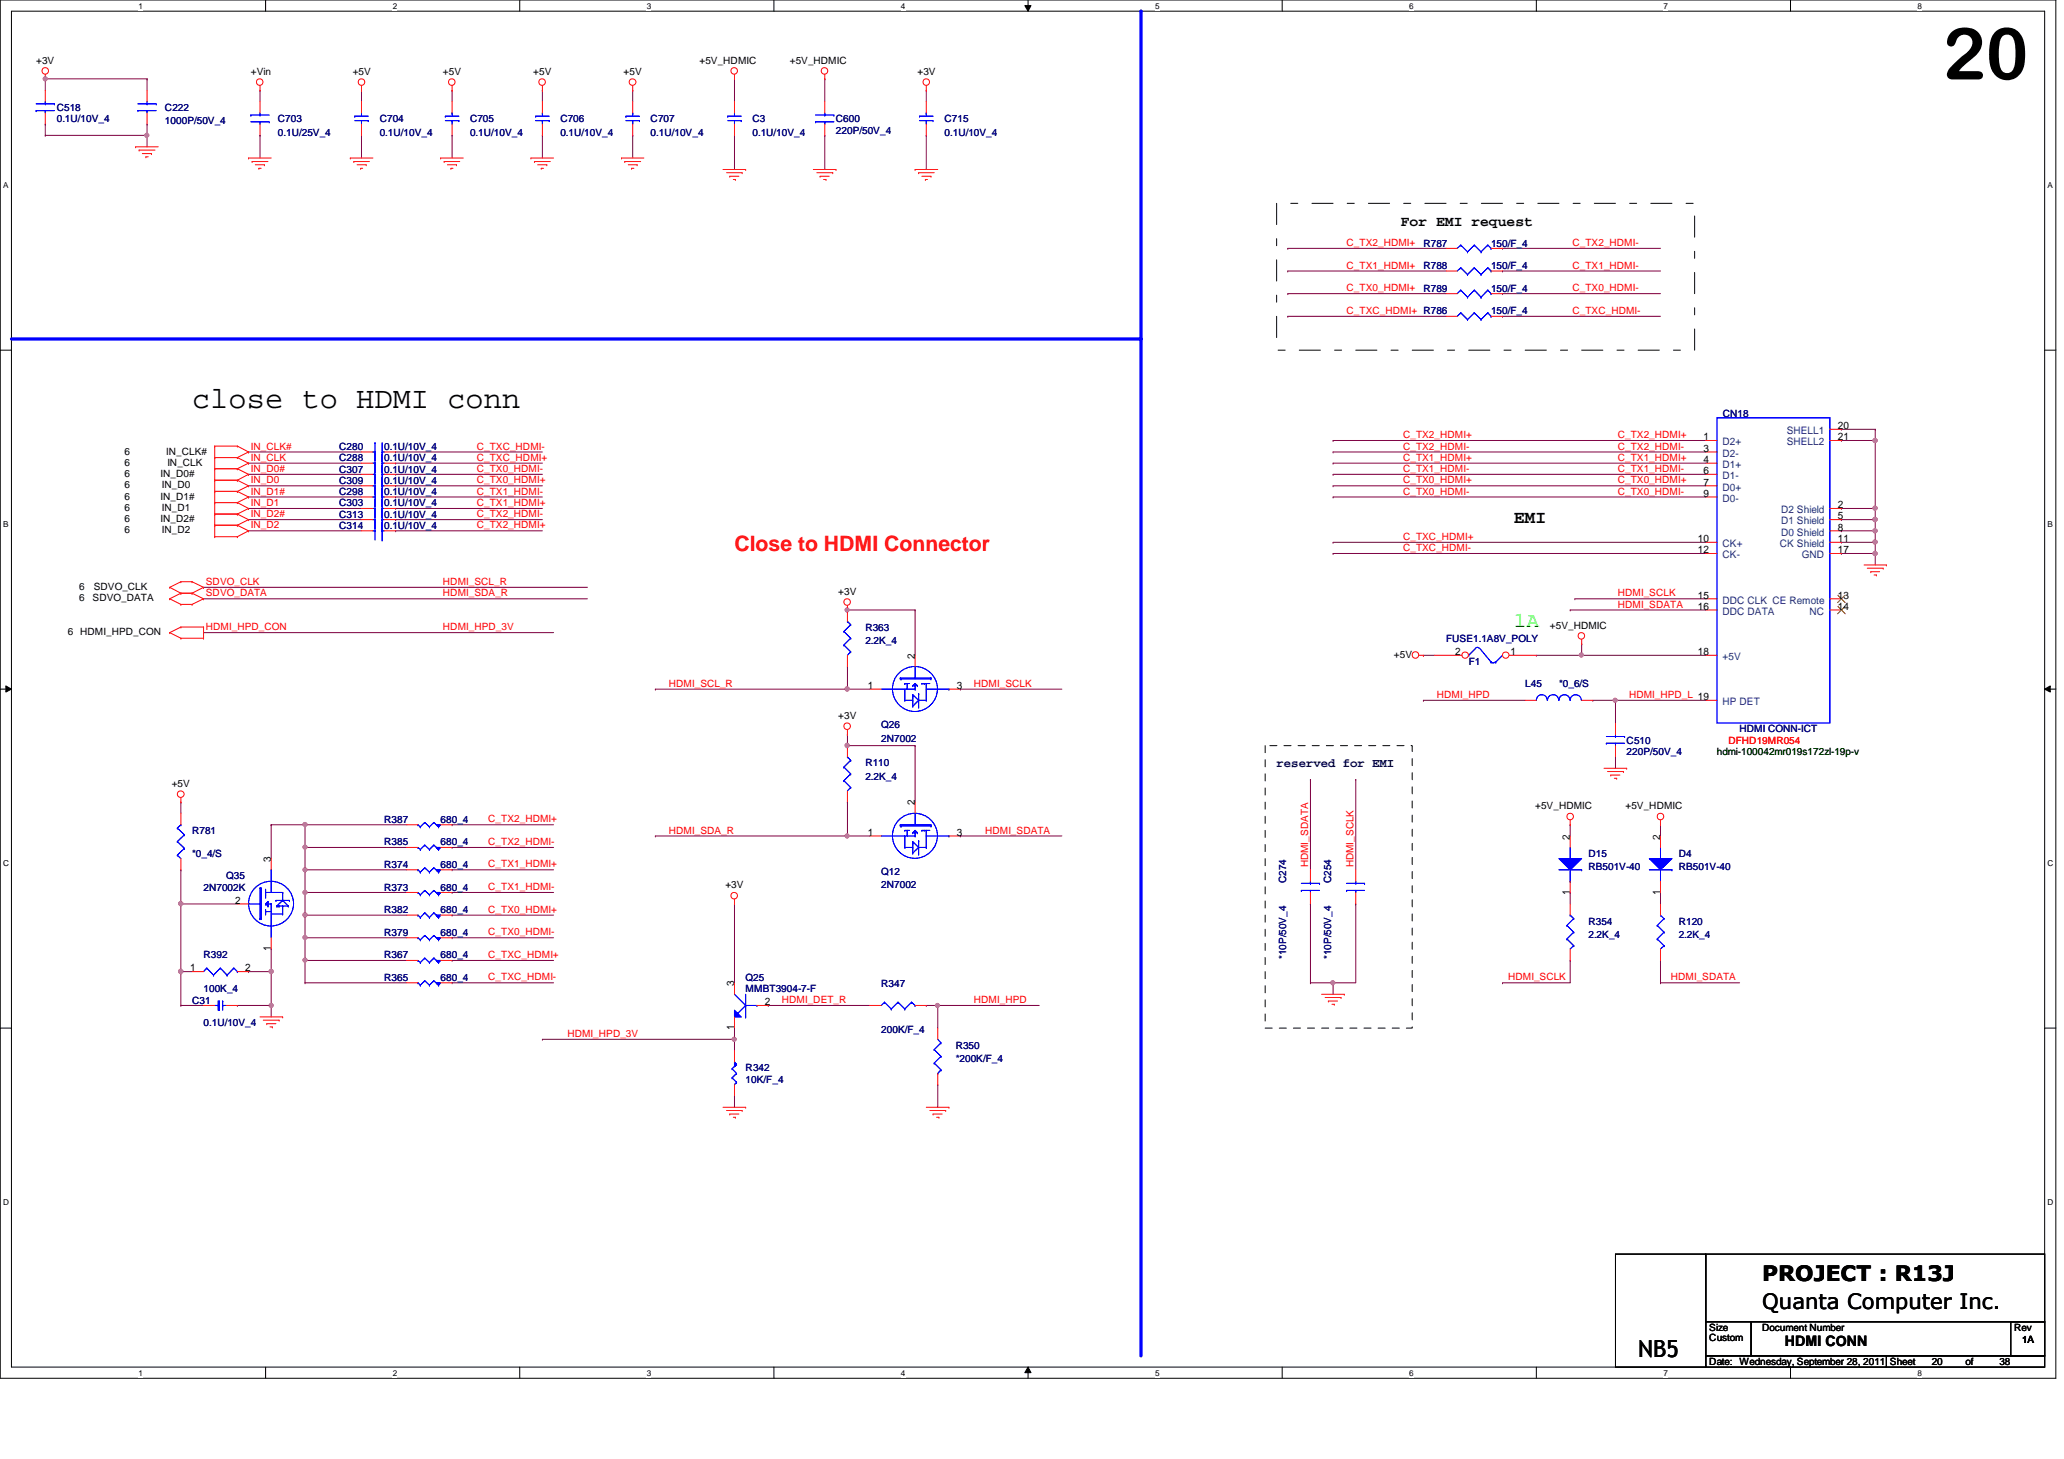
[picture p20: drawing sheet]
<svg xmlns="http://www.w3.org/2000/svg" width="297mm" height="210mm" viewBox="0 0 297 210" stroke-linecap="round" stroke-linejoin="round" font-family="sans-serif">
<defs><g id="words">
<text font-size="10.4" x="279.6" y="11.4">20</text>
<text font-size="4.4" x="27.6" y="58.7">close to HDMI conn</text>
<text font-size="3.4" x="235.8" y="195.2">NB5</text>
<text font-size="3" fill="#f00" x="105.7" y="79.2">Close to HDMI Connector</text>
<text font-size="3" fill="#0f0" x="217.8" y="90.2">1A</text>
<g font-size="3">
<text x="253.6" y="184.3">PROJECT : R13J</text>
<text x="253.6" y="188.3">Quanta Computer Inc.</text>
</g>
<text font-size="2.6" x="217.8" y="75.3">EMI</text>
<g font-size="2.1">
<text x="201.6" y="32.6">For EMI request</text>
<text x="256.9" y="193.7">HDMI CONN</text>
</g>
<text font-size="1.8" fill="#000040" x="183.7" y="110.4">reserved for EMI</text>
<g font-size="1.5">
<text x="245.1" y="63.3">1</text>
<text x="245.1" y="65">3</text>
<text x="264.5" y="61.7">20</text>
<text x="264.5" y="63.3">21</text>
<text x="245.1" y="69.8">7</text>
<text x="245.1" y="71.5">9</text>
<text x="245.1" y="66.6">4</text>
<text x="245.1" y="68.2">6</text>
<text x="244.3" y="78">10</text>
<text x="264.5" y="74.7">5</text>
<text x="264.5" y="78">11</text>
<text x="264.5" y="73.1">2</text>
<text x="264.5" y="76.3">8</text>
<text x="244.3" y="79.6">12</text>
<text x="264.5" y="79.6">17</text>
<text x="244.3" y="86.1">15</text>
<text x="244.3" y="87.7">16</text>
<text x="264.5" y="86.1">13</text>
<text x="264.5" y="87.7">14</text>
<text x="131.7" y="94.7" transform="rotate(-90 131.7 94.7)">2</text>
<text x="209.4" y="94.2">2</text>
<text x="217.4" y="94.2">1</text>
<text x="244.3" y="94.2">18</text>
<text x="124.9" y="99.1">1</text>
<text x="137.7" y="99.1">3</text>
<text x="131.7" y="115.9" transform="rotate(-90 131.7 115.9)">2</text>
<text x="39" y="124" transform="rotate(-90 39 124)">3</text>
<text x="124.9" y="120.2">1</text>
<text x="137.7" y="120.2">3</text>
<text x="225.9" y="120.8" transform="rotate(-90 225.9 120.8)">2</text>
<text x="238.9" y="120.8" transform="rotate(-90 238.9 120.8)">2</text>
<text x="33.8" y="130">2</text>
<text x="225.9" y="128.7" transform="rotate(-90 225.9 128.7)">1</text>
<text x="238.9" y="128.7" transform="rotate(-90 238.9 128.7)">1</text>
<text x="39" y="136.9" transform="rotate(-90 39 136.9)">1</text>
<text x="27.3" y="139.7">1</text>
<text x="35.3" y="139.7">2</text>
<text x="105.7" y="141.9" transform="rotate(-90 105.7 141.9)">3</text>
<text x="105.7" y="148.3" transform="rotate(-90 105.7 148.3)">1</text>
<text x="110.1" y="144.6">2</text>
</g>
<g font-size="1.5" fill="#004080">
<text x="247.9" y="64.1">D2+</text>
<text x="247.9" y="65.7">D2-</text>
<text x="257.1" y="62.4">SHELL1</text>
<text x="257.1" y="64.1">SHELL2</text>
<text x="247.9" y="70.6">D0+</text>
<text x="247.9" y="67.3">D1+</text>
<text x="247.9" y="68.9">D1-</text>
<text x="247.9" y="72.2">D0-</text>
<text x="256.3" y="75.4">D1 Shield</text>
<text x="256.3" y="73.8">D2 Shield</text>
<text x="256.3" y="77">D0 Shield</text>
<text x="247.9" y="78.7">CK+</text>
<text x="247.9" y="80.3">CK-</text>
<text x="256.2" y="78.7">CK Shield</text>
<text x="259.3" y="80.3">GND</text>
<text x="247.9" y="86.8">DDC CLK CE Remote</text>
<text x="247.9" y="88.4">DDC DATA</text>
<text x="260.4" y="88.4">NC</text>
<text x="247.9" y="95">+5V</text>
<text x="247.9" y="101.4">HP DET</text>
</g>
<g font-size="1.4">
<text x="5.2" y="9.1">+3V</text>
<text x="36.1" y="10.8">+Vin</text>
<text x="50.8" y="10.8">+5V</text>
<text x="63.8" y="10.8">+5V</text>
<text x="76.7" y="10.8">+5V</text>
<text x="89.7" y="10.8">+5V</text>
<text x="100.7" y="9.1">+5V_HDMIC</text>
<text x="113.7" y="9.1">+5V_HDMIC</text>
<text x="132" y="10.8">+3V</text>
<text x="17.9" y="65.4">6</text>
<text x="23.9" y="65.4">IN_CLK#</text>
<text x="17.9" y="70.3">6</text>
<text x="17.9" y="68.6">6</text>
<text x="17.9" y="71.9">6</text>
<text x="17.9" y="67">6</text>
<text x="23.1" y="68.6">IN_D0#</text>
<text x="23.1" y="71.9">IN_D1#</text>
<text x="23.3" y="70.3">IN_D0</text>
<text x="24.1" y="67">IN_CLK</text>
<text x="17.9" y="73.5">6</text>
<text x="17.9" y="76.8">6</text>
<text x="17.9" y="75.1">6</text>
<text x="23.1" y="75.1">IN_D2#</text>
<text x="23.3" y="73.5">IN_D1</text>
<text x="23.3" y="76.8">IN_D2</text>
<text x="11.4" y="86.5">6</text>
<text x="11.4" y="84.9">6</text>
<text x="13.3" y="86.5">SDVO_DATA</text>
<text x="13.5" y="84.9">SDVO_CLK</text>
<text x="120.6" y="85.6">+3V</text>
<text x="9.8" y="91.4">6 HDMI_HPD_CON</text>
<text x="200.6" y="94.7">+5V</text>
<text x="223.1" y="90.4">+5V_HDMIC</text>
<text x="120.6" y="103.4">+3V</text>
<text x="24.7" y="113.2">+5V</text>
<text x="220.9" y="116.4">+5V_HDMIC</text>
<text x="233.9" y="116.4">+5V_HDMIC</text>
<text x="104.4" y="127.8">+3V</text>
<text x="246" y="191.5">Size</text>
<text x="253.6" y="191.5">Document Number</text>
<text x="289.9" y="191.5">Rev</text>
<text x="246" y="196.4">Date: Wednesday, September 28, 2011 Sheet</text>
<text x="246" y="193">Custom</text>
<text x="278" y="196.4">20</text>
<text x="282.9" y="196.4">of</text>
<text x="287.7" y="196.4">38</text>
<text x="291" y="193.2">1A</text>
</g>
<g font-size="1.4" fill="#000080">
<text x="8.2" y="16">C518</text>
<text x="8.2" y="17.6">0.1U/10V_4</text>
<text x="23.7" y="16">C222</text>
<text x="23.7" y="17.9">1000P/50V_4</text>
<text x="40" y="17.6">C703</text>
<text x="54.6" y="17.6">C704</text>
<text x="67.6" y="17.6">C705</text>
<text x="80.6" y="17.6">C706</text>
<text x="93.6" y="17.6">C707</text>
<text x="108.3" y="17.6">C3</text>
<text x="120.3" y="17.6">C600</text>
<text x="135.9" y="17.6">C715</text>
<text x="40" y="19.6">0.1U/25V_4</text>
<text x="54.6" y="19.6">0.1U/10V_4</text>
<text x="67.6" y="19.6">0.1U/10V_4</text>
<text x="80.6" y="19.6">0.1U/10V_4</text>
<text x="93.6" y="19.6">0.1U/10V_4</text>
<text x="108.3" y="19.6">0.1U/10V_4</text>
<text x="120.3" y="19.2">220P/50V_4</text>
<text x="135.9" y="19.6">0.1U/10V_4</text>
<text x="204.8" y="35.5">R787</text>
<text x="214.6" y="35.5">150/F_4</text>
<text x="204.8" y="38.7">R788</text>
<text x="204.8" y="42">R789</text>
<text x="214.6" y="38.7">150/F_4</text>
<text x="214.6" y="42">150/F_4</text>
<text x="214.6" y="45.2">150/F_4</text>
<text x="48.8" y="64.7">C280</text>
<text x="55.3" y="64.7">0.1U/10V_4</text>
<text x="247.9" y="60">CN18</text>
<text x="48.8" y="66.4">C288</text>
<text x="48.8" y="71.2">C298</text>
<text x="48.8" y="68">C307</text>
<text x="48.8" y="69.6">C309</text>
<text x="55.3" y="66.4">0.1U/10V_4</text>
<text x="55.3" y="71.2">0.1U/10V_4</text>
<text x="55.3" y="68">0.1U/10V_4</text>
<text x="55.3" y="69.6">0.1U/10V_4</text>
<text x="48.8" y="74.5">C313</text>
<text x="48.8" y="72.9">C303</text>
<text x="48.8" y="76.1">C314</text>
<text x="55.3" y="74.5">0.1U/10V_4</text>
<text x="55.3" y="72.9">0.1U/10V_4</text>
<text x="55.3" y="76.1">0.1U/10V_4</text>
<text x="124.5" y="90.8">R363</text>
<text x="124.5" y="92.7">2.2K_4</text>
<text x="208.1" y="92.4">FUSE1.1A8V_POLY</text>
<text x="211.4" y="95.6">F1</text>
<text x="219.5" y="98.9">L45</text>
<text x="224.4" y="98.9">*0_6/S</text>
<text x="126.8" y="104.7">Q26</text>
<text x="126.8" y="106.7">2N7002</text>
<text x="234.1" y="107">C510</text>
<text x="250.4" y="105.4">HDMI CONN-ICT</text>
<text x="124.5" y="110.2">R110</text>
<text x="124.5" y="112.2">2.2K_4</text>
<text x="234.1" y="108.6">220P/50V_4</text>
<text x="55.3" y="118.4">R387</text>
<text x="63.4" y="118.4">680_4</text>
<text x="27.6" y="120">R781</text>
<text x="27.6" y="123.3">*0_4/S</text>
<text x="55.3" y="121.6">R385</text>
<text x="55.3" y="124.9">R374</text>
<text x="63.4" y="121.6">680_4</text>
<text x="63.4" y="124.9">680_4</text>
<text x="126.8" y="125.9">Q12</text>
<text x="228.6" y="123.3">D15</text>
<text x="228.6" y="125.2">RB501V-40</text>
<text x="241.6" y="123.3">D4</text>
<text x="241.6" y="125.2">RB501V-40</text>
<text x="29.3" y="128.1">2N7002K</text>
<text x="32.6" y="126.5">Q35</text>
<text x="55.3" y="128.1">R373</text>
<text x="55.3" y="131.4">R382</text>
<text x="63.4" y="128.1">680_4</text>
<text x="63.4" y="131.4">680_4</text>
<text x="126.8" y="127.8">2N7002</text>
<text x="185.1" y="127.1" transform="rotate(-90 185.1 127.1)">C274</text>
<text x="191.6" y="127.1" transform="rotate(-90 191.6 127.1)">C254</text>
<text x="29.3" y="137.9">R392</text>
<text x="55.3" y="137.9">R367</text>
<text x="55.3" y="134.6">R379</text>
<text x="63.4" y="137.9">680_4</text>
<text x="63.4" y="134.6">680_4</text>
<text x="228.6" y="133">R354</text>
<text x="228.6" y="135">2.2K_4</text>
<text x="241.6" y="133">R120</text>
<text x="241.6" y="135">2.2K_4</text>
<text x="29.3" y="142.7">100K_4</text>
<text x="55.3" y="141.1">R365</text>
<text x="63.4" y="141.1">680_4</text>
<text x="107.3" y="141.1">Q25</text>
<text x="107.3" y="142.7">MMBT3904-7-F</text>
<text x="126.8" y="141.9">R347</text>
<text x="185.1" y="138" transform="rotate(-90 185.1 138)">*10P/50V_4</text>
<text x="191.6" y="138" transform="rotate(-90 191.6 138)">*10P/50V_4</text>
<text x="27.6" y="144.4">C31</text>
<text x="29.3" y="147.7">0.1U/10V_4</text>
<text x="126.8" y="148.6">200K/F_4</text>
<text x="107.3" y="154.1">R342</text>
<text x="107.3" y="155.8">10K/F_4</text>
<text x="137.5" y="150.9">R350</text>
<text x="137.5" y="152.8">*200K/F_4</text>
</g>
<g font-size="1.4" fill="#f00">
<text x="193.8" y="35.4">C_TX2_HDMI+</text>
<text x="226.3" y="35.4">C_TX2_HDMI-</text>
<text x="193.8" y="38.7">C_TX1_HDMI+</text>
<text x="193.8" y="41.9">C_TX0_HDMI+</text>
<text x="226.3" y="38.7">C_TX1_HDMI-</text>
<text x="226.3" y="41.9">C_TX0_HDMI-</text>
<text x="193.8" y="45.2">C_TXC_HDMI+ R786</text>
<text x="226.3" y="45.2">C_TXC_HDMI-</text>
<text x="36.1" y="64.7">IN_CLK#</text>
<text x="68.6" y="64.7">C_TXC_HDMI-</text>
<text x="201.9" y="63">C_TX2_HDMI+</text>
<text x="201.9" y="64.7">C_TX2_HDMI-</text>
<text x="232.8" y="63">C_TX2_HDMI+</text>
<text x="232.8" y="64.7">C_TX2_HDMI-</text>
<text x="36.1" y="66.3">IN_CLK</text>
<text x="36.1" y="67.9">IN_D0#</text>
<text x="36.1" y="69.6">IN_D0</text>
<text x="36.1" y="71.2">IN_D1#</text>
<text x="68.6" y="66.3">C_TXC_HDMI+</text>
<text x="68.6" y="67.9">C_TX0_HDMI-</text>
<text x="68.6" y="69.6">C_TX0_HDMI+</text>
<text x="68.6" y="71.2">C_TX1_HDMI-</text>
<text x="201.9" y="67.9">C_TX1_HDMI-</text>
<text x="201.9" y="66.3">C_TX1_HDMI+</text>
<text x="201.9" y="69.6">C_TX0_HDMI+</text>
<text x="201.9" y="71.2">C_TX0_HDMI-</text>
<text x="232.8" y="67.9">C_TX1_HDMI-</text>
<text x="232.8" y="66.3">C_TX1_HDMI+</text>
<text x="232.8" y="69.6">C_TX0_HDMI+</text>
<text x="232.8" y="71.2">C_TX0_HDMI-</text>
<text x="36.1" y="74.4">IN_D2#</text>
<text x="36.1" y="76">IN_D2</text>
<text x="36.1" y="72.8">IN_D1</text>
<text x="68.6" y="72.8">C_TX1_HDMI+</text>
<text x="68.6" y="74.4">C_TX2_HDMI-</text>
<text x="68.6" y="76">C_TX2_HDMI+</text>
<text x="201.9" y="77.7">C_TXC_HDMI+</text>
<text x="201.9" y="79.3">C_TXC_HDMI-</text>
<text x="29.6" y="84.2">SDVO_CLK</text>
<text x="29.6" y="85.8">SDVO_DATA</text>
<text x="63.8" y="84.2">HDMI_SCL_R</text>
<text x="63.8" y="85.8">HDMI_SDA_R</text>
<text x="232.8" y="87.4">HDMI_SDATA</text>
<text x="232.8" y="85.8">HDMI_SCLK</text>
<text x="29.6" y="90.7">HDMI_HPD_CON</text>
<text x="63.8" y="90.7">HDMI_HPD_3V</text>
<text x="96.3" y="98.8">HDMI_SCL_R</text>
<text x="140.2" y="98.8">HDMI_SCLK</text>
<text x="206.8" y="100.4">HDMI_HPD</text>
<text x="234.4" y="100.4">HDMI_HPD_L 19</text>
<text x="248.7" y="107">DFHD19MR054</text>
<text x="70.3" y="118.3">C_TX2_HDMI+</text>
<text x="96.3" y="119.9">HDMI_SDA_R</text>
<text x="141.8" y="119.9">HDMI_SDATA</text>
<text x="70.3" y="124.8">C_TX1_HDMI+</text>
<text x="70.3" y="121.6">C_TX2_HDMI-</text>
<text x="188.3" y="124.8" transform="rotate(-90 188.3 124.8)">HDMI_SDATA</text>
<text x="194.8" y="124.8" transform="rotate(-90 194.8 124.8)">HDMI_SCLK</text>
<text x="70.3" y="131.3">C_TX0_HDMI+</text>
<text x="70.3" y="128.1">C_TX1_HDMI-</text>
<text x="70.3" y="137.8">C_TXC_HDMI+</text>
<text x="70.3" y="134.6">C_TX0_HDMI-</text>
<text x="70.3" y="141.1">C_TXC_HDMI-</text>
<text x="217" y="141.1">HDMI_SCLK</text>
<text x="240.5" y="141.1">HDMI_SDATA</text>
<text x="81.7" y="149.2">HDMI_HPD_3V</text>
<text x="112.5" y="144.3">HDMI_DET_R</text>
<text x="140.2" y="144.3">HDMI_HPD</text>
</g>
<text font-size="1.4" fill="#004000" x="247.1" y="108.6">hdmi-100042mr019s172zl-19p-v</text>
<g font-size="1.2">
<text x="19.9" y="1.2">1</text>
<text x="56.5" y="1.2">2</text>
<text x="93.1" y="1.2">3</text>
<text x="129.7" y="1.2">4</text>
<text x="166.2" y="1.2">5</text>
<text x="202.8" y="1.2">6</text>
<text x="239.4" y="1.2">7</text>
<text x="276" y="1.2">8</text>
<text x=".5" y="27.1">A</text>
<text x="294.7" y="27.1">A</text>
<text x=".5" y="75.8">B</text>
<text x="294.7" y="75.8">B</text>
<text x=".5" y="124.6">C</text>
<text x="294.7" y="124.6">C</text>
<text x=".5" y="173.4">D</text>
<text x="294.7" y="173.4">D</text>
<text x="19.9" y="197.9">1</text>
<text x="56.5" y="197.9">2</text>
<text x="93.1" y="197.9">3</text>
<text x="129.7" y="197.9">4</text>
<text x="166.2" y="197.9">5</text>
<text x="202.8" y="197.9">6</text>
<text x="239.4" y="197.9">7</text>
<text x="276" y="197.9">8</text>
</g>
</g></defs>
<path d="M0 0h295.9v198.3h-295.9zM1.6 1.6h292.7v195.1h-292.7z" fill="none" stroke="#000" stroke-width=".14"/>
<g fill="#fff">
<path d="M19.9 .2h.6v1.3h-.6z"/>
<path d="M19.9 196.8h.6v1.4h-.6z"/>
</g>
<path d="M38.2 0v1.6M38.2 196.7v1.6" fill="none" stroke="#000" stroke-width=".14"/>
<g fill="#fff">
<path d="M56.5 .2h.6v1.3h-.6z"/>
<path d="M56.5 196.8h.6v1.4h-.6z"/>
</g>
<path d="M74.8 0v1.6M74.8 196.7v1.6" fill="none" stroke="#000" stroke-width=".14"/>
<g fill="#fff">
<path d="M93.1 .2h.6v1.3h-.6z"/>
<path d="M93.1 196.8h.6v1.4h-.6z"/>
</g>
<path d="M111.4 0v1.6M111.4 196.7v1.6" fill="none" stroke="#000" stroke-width=".14"/>
<g fill="#fff">
<path d="M129.7 .2h.6v1.3h-.6z"/>
<path d="M129.7 196.8h.6v1.4h-.6z"/>
</g>
<path d="M147.5 .8h.9l-.4 .8zM148 0v1.6M148 196.7l.4 .8h-.9zM148 196.7v1.6" fill="none" stroke="#000" stroke-width=".14"/>
<path d="M147.5 .8h.9l-.4 .8zM148 196.7l.4 .8h-.9z" fill="#000"/>
<g fill="#fff">
<path d="M166.2 .2h.6v1.3h-.6z"/>
<path d="M166.2 196.8h.6v1.4h-.6z"/>
</g>
<path d="M184.5 0v1.6M184.5 196.7v1.6" fill="none" stroke="#000" stroke-width=".14"/>
<g fill="#fff">
<path d="M202.8 .2h.6v1.3h-.6z"/>
<path d="M202.8 196.8h.6v1.4h-.6z"/>
</g>
<path d="M221.1 0v1.6M221.1 196.7v1.6" fill="none" stroke="#000" stroke-width=".14"/>
<g fill="#fff">
<path d="M239.4 .2h.6v1.3h-.6z"/>
<path d="M239.4 196.8h.6v1.4h-.6z"/>
</g>
<path d="M257.7 0v1.6M257.7 196.7v1.6" fill="none" stroke="#000" stroke-width=".14"/>
<g fill="#fff">
<path d="M276 .2h.6v1.3h-.6z"/>
<path d="M276 196.8h.6v1.4h-.6z"/>
<path d="M.5 26h.7v1.3h-.7z"/>
<path d="M294.7 26h.7v1.3h-.7z"/>
<path d="M.5 74.8h.7v1.3h-.7z"/>
<path d="M294.7 74.8h.7v1.3h-.7z"/>
</g>
<path d="M0 50.4h1.6M294.3 50.4h1.6" fill="none" stroke="#000" stroke-width=".14"/>
<g fill="#fff">
<path d="M.5 123.5h.8v1.3h-.8z"/>
<path d="M294.7 123.5h.8v1.3h-.8z"/>
</g>
<path d="M0 99.1h1.6M.8 98.7l.8 .4-.8 .5zM294.3 99.1l.8-.4v.9zM294.3 99.1h1.6" fill="none" stroke="#000" stroke-width=".14"/>
<path d="M.8 98.7l.8 .4-.8 .5zM294.3 99.1l.8-.4v.9z" fill="#000"/>
<g fill="#fff">
<path d="M.5 172.3h.8v1.3h-.8z"/>
<path d="M294.7 172.3h.8v1.3h-.8z"/>
</g>
<path d="M0 147.9h1.6M294.3 147.9h1.6" fill="none" stroke="#000" stroke-width=".14"/>
<path d="M269.9 78h.1M269.9 78v1.6" fill="none" stroke="#800040" stroke-width=".14"/>
<circle cx="269.9" cy="78" r=".31" fill="#f0f"/>
<circle cx="269.9" cy="78" r=".31" fill="none" stroke="#f0f" stroke-width=".14"/>
<path d="M269.9 74.8h.1M269.9 74.8v1.6" fill="none" stroke="#800040" stroke-width=".14"/>
<circle cx="269.8" cy="74.7" r=".32" fill="#f0f"/>
<circle cx="269.8" cy="74.7" r=".32" fill="none" stroke="#f0f" stroke-width=".14"/>
<g fill="none" stroke="#800040" stroke-width=".14">
<path d="M265 61.8h.1M265 63.4h.1M265 73.2h.1M265 74.8h.1M265 76.4h.1M265 78h.1M265 79.6h.1M265 61.8h4.9M265 63.4h4.9M265 73.2h4.9M265 74.8h4.9M265 76.4h4.9"/>
<path d="M265 78h4.9M265 79.6h4.9M226 87.8h.1M226 87.8h19.5M226.6 86.1h.1M226.6 86.1h18.9"/>
</g>
<circle cx="269.9" cy="79.6" r=".31" fill="#f0f"/>
<circle cx="269.9" cy="79.6" r=".31" fill="none" stroke="#f0f" stroke-width=".14"/>
<path d="M269.9 61.8h.1M269.9 63.4h.1M269.9 61.8v11.4" fill="none" stroke="#800040" stroke-width=".14"/>
<circle cx="269.9" cy="63.4" r=".31" fill="#f0f"/>
<circle cx="269.9" cy="63.4" r=".31" fill="none" stroke="#f0f" stroke-width=".14"/>
<path d="M269.9 76.4h.1M269.9 76.4v1.6" fill="none" stroke="#800040" stroke-width=".14"/>
<circle cx="269.9" cy="76.4" r=".31" fill="#f0f"/>
<circle cx="269.9" cy="76.4" r=".31" fill="none" stroke="#f0f" stroke-width=".14"/>
<path d="M269.9 79.6h.1M269.9 73.2h.1M269.9 73.2v1.6M269.9 79.6v1.7" fill="none" stroke="#800040" stroke-width=".14"/>
<circle cx="269.9" cy="73.1" r=".31" fill="#f0f"/>
<circle cx="269.9" cy="73.1" r=".31" fill="none" stroke="#f0f" stroke-width=".14"/>
<path d="M232.5 100.8h.1M232.5 100.8h13" fill="none" stroke="#800040" stroke-width=".14"/>
<circle cx="232.5" cy="100.7" r=".3" fill="#f0f"/>
<circle cx="232.5" cy="100.7" r=".3" fill="none" stroke="#f0f" stroke-width=".14"/>
<path d="M78.1 149.5h.1M78.1 149.5h27.6M105.7 157.6h.1M105.7 149.5h.1M105.7 149.5v1.7M105.7 157.6v1.7M110.6 144.7h.1M110.6 144.7h14.6M135 144.7h.1M135 144.7h14.6" fill="none" stroke="#800040" stroke-width=".14"/>
<circle cx="105.7" cy="149.5" r=".3" fill="#f0f"/>
<circle cx="105.7" cy="149.5" r=".3" fill="none" stroke="#f0f" stroke-width=".14"/>
<path d="M105.7 147.9h.1M105.7 147.9v1.6M133.3 144.7h.1M133.3 144.7h1.7M135 156h.1M135 144.7h.1M135 144.7v3.2M135 156v3.3" fill="none" stroke="#800040" stroke-width=".14"/>
<circle cx="134.9" cy="144.6" r=".3" fill="#f0f"/>
<circle cx="134.9" cy="144.6" r=".3" fill="none" stroke="#f0f" stroke-width=".14"/>
<g fill="none" stroke="#800040" stroke-width=".14">
<path d="M188.6 112.1h.1M188.6 112.1v13M195.1 112.1h.1M195.1 112.1v13M239 118.7h.1M239 118.7v1.6M188.6 130h.1M188.6 130v11.4M226 128.4h.1M226 128.4v1.6M239 128.4h.1M239 128.4v1.6"/>
<path d="M191.9 141.4h.1M191.9 141.4h3.2M216.2 141.4h.1M216.2 141.4h9.8M239 141.4h.1M239 141.4h11.4"/>
</g>
<circle cx="191.8" cy="141.4" r=".3" fill="#f0f"/>
<circle cx="191.8" cy="141.4" r=".3" fill="none" stroke="#f0f" stroke-width=".14"/>
<path d="M6.5 11.3h.1M6.5 11.3v1.7M6.5 11.3h14.7M21.2 11.3h.1M21.2 11.3v1.7M195.1 130h.1M195.1 130v11.4M191.9 141.4h.1M191.9 141.4v1.6" fill="none" stroke="#800040" stroke-width=".14"/>
<circle cx="6.5" cy="11.3" r=".3" fill="#f0f"/>
<circle cx="6.5" cy="11.3" r=".3" fill="none" stroke="#f0f" stroke-width=".14"/>
<path d="M6.5 17.9h.1M6.5 19.5h.1M6.5 17.9v1.6M6.5 19.5h14.7M21.2 17.9h.1M21.2 19.5h.1M21.2 17.9v3.2" fill="none" stroke="#800040" stroke-width=".14"/>
<circle cx="21.1" cy="19.5" r=".3" fill="#f0f"/>
<circle cx="21.1" cy="19.5" r=".3" fill="none" stroke="#f0f" stroke-width=".14"/>
<path d="M29.3 84.5h.1M29.3 86.1h.1M29.3 91h.1M29.3 84.5h55.2M29.3 86.1h55.2M29.3 91h50.4M122 105.7h.1M122 105.7v1.6" fill="none" stroke="#800040" stroke-width=".14"/>
<circle cx="121.9" cy="107.2" r=".31" fill="#f0f"/>
<circle cx="121.9" cy="107.2" r=".31" fill="none" stroke="#f0f" stroke-width=".14"/>
<path d="M122 95.9h.1M122 95.9v3.2M122 115.4h.1M122 115.4v4.9M122 120.3h.1M122 120.3h3.2" fill="none" stroke="#800040" stroke-width=".14"/>
<circle cx="121.9" cy="120.3" r=".3" fill="#f0f"/>
<circle cx="121.9" cy="120.3" r=".3" fill="none" stroke="#f0f" stroke-width=".14"/>
<path d="M122 99.1h.1M122 99.1h3.2M138.2 99.1h.1M138.2 99.1h14.6M138.2 120.3h.1M138.2 120.3h14.6" fill="none" stroke="#800040" stroke-width=".14"/>
<circle cx="121.9" cy="99.1" r=".31" fill="#f0f"/>
<circle cx="121.9" cy="99.1" r=".31" fill="none" stroke="#f0f" stroke-width=".14"/>
<g fill="none" stroke="#800040" stroke-width=".14">
<path d="M94.3 99.1h.1M94.3 99.1h27.7M122 87.8h.1M122 87.8h9.7M204.8 100.8h.1M204.8 100.8h14.7M229.2 100.8h.1M229.2 100.8h3.3M232.5 100.8h.1M232.5 108.9h.1M232.5 100.8v3.2M232.5 108.9v1.6"/>
<path d="M94.3 120.3h.1M94.3 120.3h27.7M105.7 130h.1M105.7 130v11.4"/>
</g>
<circle cx="121.9" cy="87.8" r=".3" fill="#f0f"/>
<circle cx="121.9" cy="87.8" r=".3" fill="none" stroke="#f0f" stroke-width=".14"/>
<path d="M131.7 87.8h.1M131.7 87.8v6.5M122 107.3h.1M122 107.3h9.7M131.7 107.3h.1M131.7 107.3v8.1M26 139.8h.1M26 139.8v4.9M26 144.7h.1M26 144.7h3.3" fill="none" stroke="#800040" stroke-width=".14"/>
<circle cx="26" cy="139.8" r=".32" fill="#f0f"/>
<circle cx="26" cy="139.8" r=".32" fill="none" stroke="#f0f" stroke-width=".14"/>
<path d="M26 139.8h.1M26 130h.1M26 139.8h1.6M26 130h8.2M39 136.5h.1M39 136.5v3.3" fill="none" stroke="#800040" stroke-width=".14"/>
<circle cx="26" cy="130" r=".31" fill="#f0f"/>
<circle cx="26" cy="130" r=".31" fill="none" stroke="#f0f" stroke-width=".14"/>
<path d="M39 118.7h.1M39 118.7h4.9M39 118.7v4.8M26 130h.1M26 130v9.8M39 144.7h.1M39 144.7v1.6" fill="none" stroke="#800040" stroke-width=".14"/>
<circle cx="39" cy="144.6" r=".3" fill="#f0f"/>
<circle cx="39" cy="144.6" r=".3" fill="none" stroke="#f0f" stroke-width=".14"/>
<path d="M43.9 118.7h.1M43.9 118.7v3.2M35.8 139.8h.1M35.8 139.8h3.2M43.9 138.2h.1M43.9 134.9h.1M43.9 138.2v3.2M43.9 134.9h14.6" fill="none" stroke="#800040" stroke-width=".14"/>
<circle cx="43.9" cy="134.9" r=".3" fill="#f0f"/>
<circle cx="43.9" cy="134.9" r=".3" fill="none" stroke="#f0f" stroke-width=".14"/>
<path d="M43.9 131.7h.1M43.9 131.7h14.6" fill="none" stroke="#800040" stroke-width=".14"/>
<circle cx="43.9" cy="131.6" r=".31" fill="#f0f"/>
<circle cx="43.9" cy="131.6" r=".31" fill="none" stroke="#f0f" stroke-width=".14"/>
<path d="M43.9 125.1h.1M43.9 125.1h14.6" fill="none" stroke="#800040" stroke-width=".14"/>
<circle cx="43.9" cy="125.1" r=".3" fill="#f0f"/>
<circle cx="43.9" cy="125.1" r=".3" fill="none" stroke="#f0f" stroke-width=".14"/>
<path d="M43.9 128.4h.1M43.9 128.4h14.6" fill="none" stroke="#800040" stroke-width=".14"/>
<circle cx="43.9" cy="128.4" r=".3" fill="#f0f"/>
<circle cx="43.9" cy="128.4" r=".3" fill="none" stroke="#f0f" stroke-width=".14"/>
<path d="M43.9 131.7h.1M43.9 121.9h.1M43.9 138.2h.1M43.9 121.9v3.2M43.9 131.7v3.2M43.9 138.2h14.6M43.9 141.4h.1M43.9 141.4h14.6" fill="none" stroke="#800040" stroke-width=".14"/>
<circle cx="43.9" cy="138.1" r=".3" fill="#f0f"/>
<circle cx="43.9" cy="138.1" r=".3" fill="none" stroke="#f0f" stroke-width=".14"/>
<path d="M43.9 118.7h.1M43.9 118.7h14.6M43.9 128.4h.1M43.9 125.1h.1M43.9 125.1v6.6" fill="none" stroke="#800040" stroke-width=".14"/>
<circle cx="43.9" cy="118.6" r=".3" fill="#f0f"/>
<circle cx="43.9" cy="118.6" r=".3" fill="none" stroke="#f0f" stroke-width=".14"/>
<path d="M43.9 134.9h.1M43.9 121.9h.1M43.9 134.9v3.3M43.9 121.9h14.6" fill="none" stroke="#800040" stroke-width=".14"/>
<circle cx="43.9" cy="121.9" r=".3" fill="#f0f"/>
<circle cx="43.9" cy="121.9" r=".3" fill="none" stroke="#f0f" stroke-width=".14"/>
<g fill="none" stroke="#800040" stroke-width=".14">
<path d="M65.1 118.7h.1M65.1 118.7h14.6M39 139.8h.1M39 139.8v4.9h-4.8M65.1 138.2h.1M65.1 134.9h.1M65.1 131.7h.1M65.1 128.4h.1M65.1 138.2h14.6M65.1 134.9h14.6M65.1 131.7h14.6M65.1 128.4h14.6"/>
<path d="M34.2 144.7h.1M65.1 141.4h.1M65.1 141.4h14.6"/>
</g>
<circle cx="39" cy="139.8" r=".31" fill="#f0f"/>
<circle cx="39" cy="139.8" r=".31" fill="none" stroke="#f0f" stroke-width=".14"/>
<g fill="none" stroke="#800040" stroke-width=".14">
<path d="M35.8 74.8h.1M35.8 76.4h.1M35.8 65h.1M35.8 66.6h.1M35.8 68.2h.1M35.8 69.9h.1M35.8 71.5h.1M35.8 73.2h.1M35.8 65h16.2M35.8 66.6h16.2M35.8 68.2h16.2M35.8 69.9h16.2"/>
<path d="M35.8 71.5h16.2M35.8 73.2h16.2M35.8 74.8h16.2M35.8 76.4h16.2M56.9 65h.1M56.9 66.6h.1M56.9 68.2h.1M56.9 69.9h.1M56.9 71.5h.1M56.9 73.2h.1M56.9 74.8h.1M56.9 76.4h.1"/>
<path d="M56.9 65h21.2M56.9 66.6h21.2M56.9 68.2h21.2M56.9 69.9h21.2M56.9 71.5h21.2M56.9 73.2h21.2M56.9 74.8h21.2M56.9 76.4h21.2M191.9 68.2h.1M191.9 66.6h.1M191.9 63.4h.1M191.9 65h.1"/>
<path d="M191.9 69.9h.1M191.9 71.5h.1M191.9 65h53.6M191.9 66.6h53.6M191.9 68.2h53.6M191.9 69.9h53.6M191.9 71.5h53.6M191.9 63.4h53.6M204.8 94.3h.1M204.8 94.3h1.7M221.1 94.3h.1M221.1 94.3h24.4"/>
<path d="M227.6 94.3h.1M65.1 125.1h.1M65.1 121.9h.1M65.1 125.1h14.6M65.1 121.9h14.6M226 138.2h.1M226 138.2v3.2M239 138.2h.1M239 138.2v3.2"/>
</g>
<circle cx="227.6" cy="94.2" r=".3" fill="#f0f"/>
<circle cx="227.6" cy="94.2" r=".3" fill="none" stroke="#f0f" stroke-width=".14"/>
<g fill="none" stroke="#800040" stroke-width=".14">
<path d="M37.4 13h.1M37.4 19.5h.1M37.4 13v1.6M37.4 19.5v3.2M52 19.5h.1M52 13h.1M52 13v1.6M52 19.5v3.2M65.1 19.5h.1M65.1 13h.1M65.1 13v1.6M65.1 19.5v3.2"/>
<path d="M78.1 19.5h.1M78.1 13h.1M78.1 13v1.6M78.1 19.5v3.2M91.1 19.5h.1M91.1 13h.1M91.1 13v1.6M91.1 19.5v3.2M105.7 11.3h.1M105.7 19.5h.1M105.7 11.3v3.3M105.7 19.5v4.9"/>
<path d="M118.7 11.3h.1M118.7 19.5h.1M118.7 11.3v3.3M118.7 19.5v4.9M133.3 19.5h.1M133.3 13h.1M133.3 13v1.6M133.3 19.5v4.9M185.3 35.7h.1M185.3 39h.1M185.3 35.7h22.8M185.3 39h22.8"/>
<path d="M216.2 35.7h.1M216.2 39h.1M216.2 35.7h22.8M216.2 39h22.8M185.3 45.5h.1M185.3 42.2h.1M185.3 45.5h22.8M185.3 42.2h22.8M216.2 45.5h.1M216.2 42.2h.1M216.2 45.5h22.8M216.2 42.2h22.8"/>
<path d="M191.9 78h.1M191.9 79.6h.1M191.9 78h53.6M191.9 79.6h53.6M227.6 92.6h.1M227.6 92.6v1.7M26 115.4h.1M26 115.4v1.6M226 118.7h.1M226 118.7v1.6M26 125.1h.1M26 125.1v4.9"/>
<path d="M188.6 141.4h.1M188.6 141.4h3.3"/>
</g>
<g fill="none" stroke="#f00" stroke-width=".14">
<path d="M6.5 11.3h.1M6.5 10.7v.6M37.4 13h.1M37.4 12.3v.7M52 13h.1M52 12.3v.7M65.1 13h.1M65.1 12.3v.7M78.1 13h.1M78.1 12.3v.7M91.1 13h.1M91.1 12.3v.7"/>
<path d="M105.7 11.3h.1M105.7 10.7v.6M118.7 11.3h.1M118.7 10.7v.6M133.3 13h.1M133.3 12.3v.7M19.5 21.1h.1M19.5 21.1h3.3M20 21.6h.1M20 21.6h2.3M20.5 22.1h1.3M21 22.6h.1"/>
<path d="M21 22.6h.3M21.8 22.1h.1M35.8 22.7h.1M35.8 22.7h3.2M36.3 23.2h.1M36.3 23.2h2.3M36.7 23.7h1.4M37.3 24.2h.1M37.3 24.2h.3M38.1 23.7h.1M50.4 22.7h.1M50.4 22.7h3.3"/>
<path d="M50.9 23.2h.1M50.9 23.2h2.3M51.4 23.7h1.3M51.9 24.2h.1M51.9 24.2h.3M52.7 23.7h.1M63.4 22.7h.1M63.4 22.7h3.3M63.9 23.2h.1M63.9 23.2h2.3M64.4 23.7h1.3M64.9 24.2h.1"/>
<path d="M64.9 24.2h.3M65.7 23.7h.1M76.4 22.7h.1M76.4 22.7h3.3M76.9 23.2h.1M76.9 23.2h2.3M77.4 23.7h1.3M77.9 24.2h.1M77.9 24.2h.3M78.7 23.7h.1M89.4 22.7h.1M89.4 22.7h3.3"/>
<path d="M89.9 23.2h.1M89.9 23.2h2.3M90.4 23.7h1.3M90.9 24.2h.1M90.9 24.2h.3M91.7 23.7h.1M104.1 24.4h3.2M104.6 24.8h2.2M105 25.4h.1M105 25.4h1.3M105.5 25.8h.3M105.8 25.8h.1"/>
<path d="M106.8 24.8h.1M107.3 24.4h.1M117 24.4h3.3M117.6 24.8h2.2M118 25.4h.1M118 25.4h1.3M118.5 25.8h.4M118.9 25.8h.1M119.8 24.8h.1M120.3 24.4h.1M131.7 24.4h.1M131.7 24.4h3.3"/>
<path d="M132.2 24.8h.1M132.2 24.8h2.2M132.7 25.4h1.3M133.2 25.8h.1M133.2 25.8h.3M134 25.4h.1M30.9 65.8h.1M30.9 64.2h.1M30.9 67.4h.1M30.9 69.1h.1M30.9 70.7h.1M30.9 74h.1"/>
<path d="M30.9 72.3h.1M30.9 75.6h.1M30.9 77.2h.1M30.9 65.8h3.3M30.9 64.2v13M30.9 64.2h3.3M30.9 67.4h3.3M30.9 69.1h3.3M30.9 70.7h3.3M30.9 74h3.3M30.9 72.3h3.3M30.9 75.6h3.3"/>
<path d="M30.9 77.2h3.3M34.2 65.8h.1M34.2 64.2h.1M34.2 67.4h.1M34.2 69.1h.1M34.2 70.7h.1M34.2 74h.1M34.2 72.3h.1M34.2 75.6h.1M34.2 77.2h.1M34.2 64.2l1.6 .8M34.2 65.8l1.6 .8"/>
<path d="M34.2 67.4l1.6 .8M34.2 69.1l1.6 .8M34.2 72.3l1.6 .9M34.2 70.7l1.6 .8M34.2 74l1.6 .8M34.2 75.6l1.6 .8M35.8 65h.1M35.8 66.6h.1M35.8 68.2h.1M35.8 69.9h.1M35.8 73.2h.1M35.8 71.5h.1"/>
<path d="M35.8 74.8h.1M35.8 76.4h.1M35.8 65l-1.6 .8M35.8 66.6l-1.6 .8M35.8 68.2l-1.6 .9M35.8 69.9l-1.6 .8M35.8 73.2l-1.6 .8M35.8 71.5l-1.6 .8M35.8 74.8l-1.6 .8M35.8 76.4l-1.6 .8M24.4 91h.1M24.4 86.1h.1"/>
<path d="M24.4 84.5h.1M24.4 91l1.6 .8M24.4 86.1l1.6 .9M24.4 84.5l1.6 .8M26 90.2h.1M26 91.8h.1M26 85.3h.1M26 87h.1M26 83.7h.1M26 90.2l-1.6 .8M26 90.2h3.3M26 91.8h3.3"/>
<path d="M26 85.3l-1.6 .8M26 85.3h1.6M26 87h1.6M26 83.7l-1.6 .8M26 83.7h1.6M27.6 85.3h.1M27.6 87h.1M27.6 83.7h.1M27.6 85.3l1.7 .8M27.6 83.7l1.7 .8M29.3 90.2h.1M29.3 91.8h.1"/>
<path d="M29.3 86.1h.1M29.3 84.5h.1M29.3 90.2v1.6M29.3 86.1l-1.7 .9M29.3 84.5l-1.7 .8M122 87.8h.1M122 87.1v.7M204.2 94.3h.6M204.8 94.3h.1M227.6 92.6h.1M227.6 92v.6M268.3 81.3h3.2"/>
<path d="M268.7 81.7h2.3M269.2 82.3h.1M269.2 82.3h1.3M269.7 82.7h.3M270 82.7h.1M271 81.7h.1M271.5 81.3h.1M26 115.4h.1M26 114.8v.6M122 105.7h.1M122 105v.7M226 118.7h.1"/>
<path d="M226 118v.7M230.8 110.5h3.3M231.3 111h2.3M231.8 111.5h.1M231.8 111.5h1.3M232.3 112h.4M232.7 112h.1M233.6 111h.1M234.1 110.5h.1M239 118.7h.1M239 118v.7M105.7 130h.1"/>
<path d="M105.7 129.4v.6M37.4 146.3h3.3M37.9 146.8h2.3M38.4 147.3h.1M38.4 147.3h1.3M38.9 147.7h.3M39.2 147.7h.1M40.2 146.8h.1M40.7 146.3h.1M104.1 159.3h3.2M104.6 159.8h2.2M106.8 159.8h.1"/>
<path d="M107.3 159.3h.1M133.3 159.3h3.3M133.8 159.8h2.3M136.1 159.8h.1M136.6 159.3h.1M190.2 143h3.3M190.7 143.5h2.3M191.2 144h.1M191.2 144h1.3M191.7 144.5h.3M192 144.5h.1M193 143.5h.1"/>
<path d="M193.5 143h.1M105 160.3h.1M105 160.3h1.3M105.5 160.7h.3M105.8 160.7h.1M134.3 160.3h.1M134.3 160.3h1.3M134.8 160.7h.3M135.1 160.7h.1"/>
<circle cx="6.5" cy="10.2" r=".47"/>
<circle cx="37.4" cy="11.8" r=".47"/>
<circle cx="52" cy="11.8" r=".47"/>
<circle cx="65" cy="11.8" r=".47"/>
<circle cx="78" cy="11.8" r=".47"/>
<circle cx="91" cy="11.8" r=".48"/>
<circle cx="105.7" cy="10.2" r=".47"/>
<circle cx="118.6" cy="10.2" r=".47"/>
<circle cx="133.3" cy="11.8" r=".47"/>
<circle cx="121.9" cy="86.6" r=".47"/>
<circle cx="203.7" cy="94.2" r=".47"/>
<circle cx="227.6" cy="91.5" r=".47"/>
<circle cx="26" cy="114.3" r=".48"/>
<circle cx="121.9" cy="104.5" r=".47"/>
<circle cx="226" cy="117.5" r=".47"/>
<circle cx="239" cy="117.5" r=".47"/>
<circle cx="105.7" cy="128.9" r=".47"/>
</g>
<path d="M232.5 180.4h13v16.3h-13zM245.5 180.4h48.8v9.8h-48.8zM245.5 190.2h6.5v4.9h-6.5zM245.5 195.1h26v1.6h-26zM252 190.2h42.3v4.9h-42.3zM271.5 195.1h22.8v1.6h-22.8zM289.4 190.2h4.9v4.9h-4.9z" fill="none" stroke="#000" stroke-width=".14"/>
<path d="M1.6 48.8h162.6" fill="none" stroke="#00f" stroke-width=".47"/>
<circle cx="164.2" cy="48.8" r=".23" fill="#00f"/>
<path d="M164.2 1.6v193.5" fill="none" stroke="#00f" stroke-width=".47"/>
<circle cx="164.2" cy="1.6" r=".23" fill="#00f"/>
<path d="M182.1 107.3h21.1v40.6h-21.1z" fill="none" stroke="#000" stroke-width=".14" stroke-dasharray="1 1 1 1 1 1 1 1"/>
<path d="M183.7 29.3h60.2v21.1h-60.2z" fill="none" stroke="#000" stroke-width=".14" stroke-dasharray="3 2 1 2"/>
<g fill="none" stroke="#00f" stroke-width=".14">
<path d="M64.1 16.7h.1M64.1 17.4h1.9M64.1 16.7h1.9M65.1 17.4h.1M65.1 16.3h.1M65.1 16.3v.4M65.1 17.4v.5M66 17.4h.1M231.2 106.9h.1M231.2 106.9h2.6M231.2 106h2.6M232.5 106h.1"/>
<path d="M232.5 106.9h.1M232.5 105.7v.3M232.5 106.9v.4M233.8 106h.1M60.2 128.4h.1M60.2 128.4l.3 .3M60.5 128.7h.1M61.1 128.1h.1M61.1 128.1l.7 .6M61.1 128.1l-.6 .6M61.8 128.7h.1M62.4 128.1h.1"/>
<path d="M62.4 128.1l.7 .6M62.4 128.1l-.6 .6M63.1 128.7h.1M63.4 128.4l-.3 .3"/>
</g>
<path d="M65.1 14.6v1.7M65.1 17.9v1.6M232.5 104v1.7M232.5 107.3v1.6" fill="none" stroke="#f00" stroke-width=".14"/>
<path d="M62.8 128.4h.6l-.3 .3z" fill-rule="evenodd" fill="#00f"/>
<g fill="none" stroke="#00f" stroke-width=".14">
<path d="M60.2 128.4h.1M60.2 128.4l.3 .3M60.5 128.7h.1M61.1 128.1h.1M61.1 128.1l.7 .6M61.1 128.1l-.6 .6M61.8 128.7h.1M62.4 128.1h.1M62.4 128.1l.7 .6M62.4 128.1l-.6 .6M62.8 128.4h.6l-.3 .3zM63.1 128.7h.1"/>
<path d="M63.4 128.4l-.3 .3"/>
</g>
<path d="M62.8 128.4h.6l-.3 .3z" fill-rule="evenodd" fill="#00f"/>
<path d="M77.1 16.7h.1M77.1 17.4h1.9M77.1 16.7h1.9M78.1 17.4h.1M78.1 16.3h.1M78.1 16.3v.4M78.1 17.4v.5M79 17.4h.1M62.8 128.4h.6l-.3 .3z" fill="none" stroke="#00f" stroke-width=".14"/>
<path d="M78.1 14.6v1.7M78.1 17.9v1.6M58.5 128.4h1.7M63.4 128.4h1.7" fill="none" stroke="#f00" stroke-width=".14"/>
<path d="M224.4 123.5h3.2l-1.6 1.6z" fill="#00f"/>
<path d="M224.4 123.5h3.2l-1.6 1.6zM224.4 125.1h3.2M226 123.5h.1M226 126.8h.1M226 121.9v1.6M226 125.1v1.7M227.6 125.1h.1" fill="none" stroke="#00f" stroke-width=".14"/>
<path d="M224.4 123.5h3.2l-1.6 1.6z" fill="#00f"/>
<g fill="none" stroke="#00f" stroke-width=".14">
<path d="M247.1 60.1h16.3v43.9h-16.3zM60.2 121.9h.1M60.2 121.9l.3 .3M60.5 122.2h.1M61.1 121.6h.1M61.1 121.6l.7 .6M61.1 121.6l-.6 .6M61.8 122.2h.1M62.4 121.6h.1M62.4 121.6l.7 .6M62.4 121.6l-.6 .6M63.1 122.2h.1"/>
<path d="M63.4 121.9l-.3 .3M224.4 123.5h3.2l-1.6 1.6zM224.4 125.1h3.2M226 123.5h.1M226 126.8h.1M226 121.9v1.6M226 125.1v1.7M227.6 125.1h.1"/>
</g>
<g fill="none" stroke="#f00" stroke-width=".14">
<path d="M245.5 63.4h1.6M245.5 65h1.6M245.5 69.9h1.6M245.5 71.5h1.6M245.5 78h1.6M245.5 79.6h1.6M245.5 66.6h1.6M245.5 68.2h1.6M263.4 63.4h1.6M263.4 74.8h1.6M263.4 78h1.6M263.4 79.6h1.6"/>
<path d="M263.4 73.2h1.6M263.4 76.4h1.6M263.4 61.8h1.6M245.5 86.1h1.6M245.5 87.8h1.6M245.5 94.3h1.6M263.4 86.1h1.6M263.4 87.8h1.6M245.5 100.8h1.6M226 120.3v1.6M226 126.8v1.6"/>
</g>
<path d="M264.5 85.6l1.1 1.1M264.5 87.2l1.1 1.1M265.5 85.6l-1 1.1M265.5 87.2l-1 1.1" fill="none" stroke="#804000" stroke-width=".14"/>
<path d="M62.8 121.9h.6l-.3 .3z" fill-rule="evenodd" fill="#00f"/>
<g fill="none" stroke="#00f" stroke-width=".14">
<path d="M60.2 121.9h.1M60.2 121.9l.3 .3M60.5 122.2h.1M61.1 121.6h.1M61.1 121.6l.7 .6M61.1 121.6l-.6 .6M61.8 122.2h.1M62.4 121.6h.1M62.4 121.6l.7 .6M62.4 121.6l-.6 .6M62.8 121.9h.6l-.3 .3zM63.1 122.2h.1"/>
<path d="M63.4 121.9l-.3 .3"/>
</g>
<path d="M62.8 121.9h.6l-.3 .3z" fill-rule="evenodd" fill="#00f"/>
<g fill="none" stroke="#00f" stroke-width=".14">
<path d="M5.2 15.9h.1M5.2 15.9h2.6M5.2 14.9h2.6M6.5 14.9h.1M6.5 15.9h.1M6.5 14.6v.3M6.5 15.9v.4M7.8 14.9h.1M90.1 16.7h.1M90.1 17.4h1.9M90.1 16.7h1.9M91.1 17.4h.1"/>
<path d="M91.1 16.3h.1M91.1 16.3v.4M91.1 17.4v.5M92 17.4h.1M132.3 16.7h.1M132.3 17.4h2M132.3 16.7h2M133.3 17.4h.1M133.3 16.3h.1M133.3 16.3v.4M133.3 17.4v.5M134.3 17.4h.1"/>
<path d="M53.7 66.6h.3M54 65.3h.1M54 66.6h.1M54 65.3v2.6M55 66.6h.1M55 67.9h.1M55 66.6h.3M55 65.3v2.6M29.8 139.3h.1M29.8 139.3l-.5 .5M29.8 139.3l.9 1M31.7 139.3h.1"/>
<path d="M31.7 139.3l-1 1M31.7 139.3l1 1M33.7 139.3h.1M33.7 139.3l-1 1M33.7 139.3l.5 .5M34.2 139.8h.1M62.8 121.9h.6l-.3 .3zM187.3 128.1h.1M187.3 127.1h2.6M187.3 128.1h2.6M188.6 128.1h.1M188.6 127.1h.1"/>
<path d="M188.6 126.8v.3M188.6 128.1v.3M189.9 127.1h.1M30.7 140.3h.1M32.7 140.3h.1"/>
</g>
<g fill="none" stroke="#f00" stroke-width=".14">
<path d="M6.5 13v1.6M6.5 16.3v1.6M91.1 14.6v1.7M91.1 17.9v1.6M133.3 14.6v1.7M133.3 17.9v1.6M52 66.6h1.7M55.3 66.6h1.6M27.6 139.8h1.7M34.2 139.8h1.6M58.5 121.9h1.7M63.4 121.9h1.7"/>
<path d="M188.6 125.1v1.7M188.6 128.4v1.6"/>
</g>
<path d="M105.7 145.3l1 1h-1z" fill-rule="evenodd" fill="#00f"/>
<path d="M105.7 145.3l1 1h-1zM105.7 143l1.6 1.7M106.2 145.8h.1M107.3 144.7h.1M107.3 146.3h.1M107.3 144.7l-1.1 1.1M107.3 143v3.3M107.3 144.7h1.6M108.9 144.7h.1" fill="none" stroke="#00f" stroke-width=".14"/>
<path d="M105.7 145.3l1 1h-1z" fill-rule="evenodd" fill="#00f"/>
<g fill="none" stroke="#00f" stroke-width=".14">
<path d="M19.9 15.9h.1M19.9 15.9h2.6M19.9 14.9h2.6M21.2 14.9h.1M21.2 15.9h.1M21.2 14.6v.3M21.2 15.9v.4M22.5 14.9h.1M60.2 138.2h.1M60.2 138.2l.3 .3M60.5 138.5h.1M61.1 137.8h.1"/>
<path d="M61.1 137.8l.7 .7M61.1 137.8l-.6 .7M61.8 138.5h.1M62.4 137.8h.1M62.4 137.8l.7 .7M62.4 137.8l-.6 .7M63.1 138.5h.1M63.4 138.2l-.3 .3M225.5 135.1h.1M225.5 133.1h.1M225.5 135.1l1 1M225.5 133.1l1 1"/>
<path d="M226 131.7h.1M226 131.7l.5 .5M226.5 136.1h.1M226.5 134.1h.1M226.5 132.2h.1M226.5 136.1l-.5 .4M226.5 134.1l-1 1M226.5 132.2l-1 .9M105.7 145.3l1 1h-1zM105.7 143l1.6 1.7M106.2 145.8h.1M107.3 144.7h.1"/>
<path d="M107.3 146.3h.1M107.3 144.7l-1.1 1.1M107.3 143v3.3M107.3 144.7h1.6M108.9 144.7h.1M127.3 144.2h.1M127.3 144.2l-.5 .5M127.3 144.2l1 1M128.3 145.2h.1M129.2 144.2h.1M129.2 144.2l-.9 1M129.2 144.2l1 1"/>
<path d="M130.2 145.2h.1M131.2 144.2h.1M131.2 144.2l-1 1M131.2 144.2l.5 .5M131.7 144.7h.1"/>
</g>
<path d="M21.2 13v1.6M21.2 16.3v1.6M226 130v1.7M226 136.5v1.7M105.7 141.4v1.6M105.7 146.3v1.6M108.9 144.7h1.7M125.2 144.7h1.6M131.7 144.7h1.6" fill="none" stroke="#f00" stroke-width=".14"/>
<path d="M62.8 138.2h.6l-.3 .3z" fill-rule="evenodd" fill="#00f"/>
<g fill="none" stroke="#00f" stroke-width=".14">
<path d="M60.2 138.2h.1M60.2 138.2l.3 .3M60.5 138.5h.1M61.1 137.8h.1M61.1 137.8l.7 .7M61.1 137.8l-.6 .7M61.8 138.5h.1M62.4 137.8h.1M62.4 137.8l.7 .7M62.4 137.8l-.6 .7M62.8 138.2h.6l-.3 .3zM63.1 138.5h.1"/>
<path d="M63.4 138.2l-.3 .3"/>
</g>
<path d="M62.8 138.2h.6l-.3 .3z" fill-rule="evenodd" fill="#00f"/>
<g fill="none" stroke="#00f" stroke-width=".14">
<path d="M51.1 16.7h.1M51.1 17.4h1.9M51.1 16.7h1.9M52 17.4h.1M52 16.3h.1M52 16.3v.4M52 17.4v.5M53 17.4h.1M210.2 35.3h.1M210.2 35.3l-.5 .4M210.2 35.3l1 .9M211.2 36.2h.1"/>
<path d="M212.2 35.3h.1M212.2 35.3l-1 .9M212.2 35.3l.9 .9M213.1 36.2h.1M214.1 35.3h.1M214.1 35.3l-1 .9M214.1 35.3l.5 .4M214.6 35.7h.1M53.7 71.5h.3M54 70.2h.1M54 71.5h.1M54 70.2v2.6"/>
<path d="M55 71.5h.1M55 72.8h.1M55 71.5h.3M55 70.2v2.6M126.8 99.1h4.9M129.6 97.5h.1M129.6 97.7h.1M129.6 97.5h4.4v.2M129.6 97.7h4.4M129.6 97.5v.2M129.7 97.7h.1M130.2 98.3h.1"/>
<path d="M130.2 98.3h.7M130.2 99.1v1.7M130.6 98.3h.1M130.6 98.3v.8M131.4 98.6h.1M131.4 99.9h.1M131.4 98.6h.6M131.4 99.9v1.7M131.4 99.9l.8 .9M131.7 99.1h.1M131.7 97.5h.1M131.7 98.6h.1"/>
<path d="M131.7 98.3h.1M131.7 95.9v1.6M131.7 98.6v.5M131.7 98.3l-.3 .3M131.7 98.3l.3 .3M132 98.6h.1M132.2 99.8h.1M132.2 99.8v1.9M132.7 98.3h.1M132.7 98.3h1.1M133 98.3h.1M133.3 98.3h.1"/>
<path d="M133.3 99.1h3.3M133.3 98.3v2.5M134 97.7h.1M136.6 99.1h.1M130.2 100.8h.1M130.2 100.8h1.2M131.4 100.8h.1M131.4 101.6h.1M131.4 100.1h.1M131.4 100.3h.1M132.2 100.8h.1M132.2 101.7h.1"/>
<path d="M132.2 100.8h1.1M132.2 100.8l-.8 .8M133.3 100.8h.1M60.2 131.7h.1M60.2 131.7l.3 .3M60.5 132h.1M61.1 131.3h.1M61.1 131.3l.7 .7M61.1 131.3l-.6 .7M61.8 132h.1M62.4 131.3h.1M62.4 131.3l.7 .7"/>
<path d="M62.4 131.3l-.6 .7M62.8 138.2h.6l-.3 .3zM63.1 132h.1M63.4 131.7l-.3 .3M134.4 151h.1M134.4 153h.1M134.4 151l1 1M134.4 153l1 .9M135 154.4h.1M135 149.5l.4 .5M135.4 150h.1M135.4 152h.1"/>
<path d="M135.4 153.9h.1M135.4 150l-1 1M135.4 152l-1 1M135.4 153.9l-.4 .5"/>
<circle cx="131.7" cy="99.1" r="3.2"/>
</g>
<g fill="none" stroke="#f00" stroke-width=".14">
<path d="M52 14.6v1.7M52 17.9v1.6M208.1 35.7h1.6M214.6 35.7h1.6M52 71.5h1.7M55.3 71.5h1.6M125.2 99.1h1.6M131.7 94.3v1.6M136.6 99.1h1.6M58.5 138.2h1.7M63.4 138.2h1.7M135 147.9v1.6"/>
<path d="M135 154.4v1.6"/>
</g>
<path d="M62.8 131.7h.6l-.3 .3z" fill-rule="evenodd" fill="#00f"/>
<g fill="none" stroke="#00f" stroke-width=".14">
<path d="M60.2 131.7h.1M60.2 131.7l.3 .3M60.5 132h.1M61.1 131.3h.1M61.1 131.3l.7 .7M61.1 131.3l-.6 .7M61.8 132h.1M62.4 131.3h.1M62.4 131.3l.7 .7M62.4 131.3l-.6 .7M62.8 131.7h.6l-.3 .3zM63.1 132h.1"/>
<path d="M63.4 131.7l-.3 .3"/>
</g>
<path d="M62.8 131.7h.6l-.3 .3z" fill-rule="evenodd" fill="#00f"/>
<g fill="none" stroke="#00f" stroke-width=".14">
<path d="M60.2 134.9h.1M60.2 134.9l.3 .3M60.5 135.2h.1M61.1 134.6h.1M61.1 134.6l.7 .6M61.1 134.6l-.6 .6M61.8 135.2h.1M62.4 134.6h.1M62.4 134.6l.7 .6M62.4 134.6l-.6 .6M62.8 131.7h.6l-.3 .3zM63.1 135.2h.1"/>
<path d="M63.4 134.9l-.3 .3"/>
</g>
<path d="M58.5 131.7h1.7M63.4 131.7h1.7" fill="none" stroke="#f00" stroke-width=".14"/>
<path d="M62.8 134.9h.6l-.3 .3z" fill-rule="evenodd" fill="#00f"/>
<g fill="none" stroke="#00f" stroke-width=".14">
<path d="M60.2 134.9h.1M60.2 134.9l.3 .3M60.5 135.2h.1M61.1 134.6h.1M61.1 134.6l.7 .6M61.1 134.6l-.6 .6M61.8 135.2h.1M62.4 134.6h.1M62.4 134.6l.7 .6M62.4 134.6l-.6 .6M62.8 134.9h.6l-.3 .3zM63.1 135.2h.1"/>
<path d="M63.4 134.9l-.3 .3"/>
</g>
<path d="M62.8 134.9h.6l-.3 .3z" fill-rule="evenodd" fill="#00f"/>
<g fill="none" stroke="#00f" stroke-width=".14">
<path d="M35.8 130h1.6M37.4 132.2h.1M37.4 130h.1M37.4 132.2h.2M37.6 127.8h.1M37.6 132h.1M37.6 132.2h.1M37.6 127.8h-.2v4.4M37.6 127.8v4.4M38.2 128.4h.1M38.2 128.7h.1M38.2 129.1h.1"/>
<path d="M38.2 131.1h.1M38.2 131.5h.1M38.2 130h.1M38.2 128.4h2.5M38.2 127.9v1.2M38.2 130.9v.6M38.2 131.1h.8M38.2 130l.4 .3M38.6 130h.1M38.6 130.3h.1M38.6 129.7h.1M38.6 130h.4"/>
<path d="M38.6 129.7v.6M38.6 129.7l-.4 .3M39 130h.1M39 125.1h.1M39 125.1v3.3M39 130v4.9M39 131.5h1.7M39.7 129.5h.1M39.7 129.5h2M39.8 130.3h.1M39.8 130.3h1.7M40 130.3h.1"/>
<path d="M40.2 130.3h.1M40.7 131.5h.1M40.7 130.3h.1M40.7 128.4h.1M40.7 129.5h.1M40.7 128.4v1.1M40.7 130.3v1.2M40.7 129.5l.8 .8M40.7 129.5l-.9 .8M41.5 130.3h.1M41.7 129.5h.1M62.8 134.9h.6l-.3 .3z"/>
<path d="M60.2 141.4h.1M60.2 141.4l.3 .3M60.5 141.7h.1M61.1 141.1h.1M61.1 141.1l.7 .6M61.1 141.1l-.6 .6M61.8 141.7h.1M62.4 141.1h.1M62.4 141.1l.7 .6M62.4 141.1l-.6 .6M63.1 141.7h.1M63.4 141.4l-.3 .3"/>
<circle cx="39" cy="130" r="3.2"/>
</g>
<path d="M34.2 130h1.6M39 123.5v1.6M39 134.9v1.6M58.5 134.9h1.7M63.4 134.9h1.7" fill="none" stroke="#f00" stroke-width=".14"/>
<path d="M62.8 141.4h.6l-.3 .3z" fill-rule="evenodd" fill="#00f"/>
<g fill="none" stroke="#00f" stroke-width=".14">
<path d="M60.2 141.4h.1M60.2 141.4l.3 .3M60.5 141.7h.1M61.1 141.1h.1M61.1 141.1l.7 .6M61.1 141.1l-.6 .6M61.8 141.7h.1M62.4 141.1h.1M62.4 141.1l.7 .6M62.4 141.1l-.6 .6M62.8 141.4h.6l-.3 .3zM63.1 141.7h.1"/>
<path d="M63.4 141.4l-.3 .3"/>
</g>
<path d="M62.8 141.4h.6l-.3 .3z" fill-rule="evenodd" fill="#00f"/>
<g fill="none" stroke="#00f" stroke-width=".14">
<path d="M210.2 38.5h.1M210.2 38.5l-.5 .5M210.2 38.5l1 1M211.2 39.5h.1M212.2 38.5h.1M212.2 38.5l-1 1M212.2 38.5l.9 1M213.1 39.5h.1M214.1 38.5h.1M214.1 38.5l-1 1M214.1 38.5l.5 .5M214.6 39h.1"/>
<path d="M60.2 125.1h.1M60.2 125.1l.3 .4M60.5 125.5h.1M61.1 124.8h.1M61.1 124.8l.7 .7M61.1 124.8l-.6 .7M61.8 125.5h.1M62.4 124.8h.1M62.4 124.8l.7 .7M62.4 124.8l-.6 .7M63.1 125.5h.1M63.4 125.1l-.3 .4"/>
<path d="M238.5 135.1h.1M238.5 133.1h.1M238.5 135.1l1 1M238.5 133.1l1 1M239 131.7h.1M239 131.7l.5 .5M239.5 136.1h.1M239.5 134.1h.1M239.5 132.2h.1M239.5 136.1l-.5 .4M239.5 134.1l-1 1M239.5 132.2l-1 .9"/>
<path d="M62.8 141.4h.6l-.3 .3z"/>
</g>
<path d="M208.1 39h1.6M214.6 39h1.6M239 130v1.7M239 136.5v1.7M58.5 141.4h1.7M63.4 141.4h1.7" fill="none" stroke="#f00" stroke-width=".14"/>
<path d="M62.8 125.1h.6l-.3 .4z" fill-rule="evenodd" fill="#00f"/>
<g fill="none" stroke="#00f" stroke-width=".14">
<path d="M60.2 125.1h.1M60.2 125.1l.3 .4M60.5 125.5h.1M61.1 124.8h.1M61.1 124.8l.7 .7M61.1 124.8l-.6 .7M61.8 125.5h.1M62.4 124.8h.1M62.4 124.8l.7 .7M62.4 124.8l-.6 .7M62.8 125.1h.6l-.3 .4zM63.1 125.5h.1"/>
<path d="M63.4 125.1l-.3 .4"/>
</g>
<path d="M62.8 125.1h.6l-.3 .4z" fill-rule="evenodd" fill="#00f"/>
<g fill="none" stroke="#00f" stroke-width=".14">
<path d="M53.7 74.8h.3M54 73.4h.1M54 74.8h.1M54 73.4v2.7M55 74.8h.1M55 76.1h.1M55 74.8h.3M55 73.4v2.7M121.5 112.3h.1M121.5 110.4h.1M121.5 112.3l.9 1M121.5 110.4l.9 .9"/>
<path d="M122 108.9h.1M122 108.9l.4 .5M122.4 113.3h.1M122.4 111.3h.1M122.4 109.4h.1M122.4 113.3l-.4 .5M122.4 111.3l-.9 1M122.4 109.4l-.9 1M62.8 125.1h.6l-.3 .4z"/>
</g>
<path d="M52 74.8h1.7M55.3 74.8h1.6M122 107.3v1.6M122 113.8v1.6M58.5 125.1h1.7M63.4 125.1h1.7" fill="none" stroke="#f00" stroke-width=".14"/>
<path d="M237.4 123.5h3.2l-1.6 1.6z" fill="#00f"/>
<path d="M237.4 123.5h3.2l-1.6 1.6zM237.4 125.1h3.2M239 123.5h.1M239 126.8h.1M239 121.9v1.6M239 125.1v1.7M240.6 125.1h.1" fill="none" stroke="#00f" stroke-width=".14"/>
<path d="M237.4 123.5h3.2l-1.6 1.6z" fill="#00f"/>
<g fill="none" stroke="#00f" stroke-width=".14">
<path d="M36.1 16.6h.1M36.1 16.6h2.6M36.1 17.5h2.6M37.4 17.5h.1M37.4 16.6h.1M37.4 16.3v.3M37.4 17.5v.4M38.7 17.5h.1M117.4 17.5h.1M117.4 16.6h2.6M117.4 17.5h2.6M118.7 16.6h.1"/>
<path d="M118.7 17.5h.1M118.7 16.3v.3M118.7 17.5v.4M120 16.6h.1M210.2 45h.1M210.2 45l-.5 .5M210.2 45l1 1M211.2 46h.1M212.2 45h.1M212.2 45l-1 1M212.2 45l.9 1M213.1 46h.1"/>
<path d="M214.1 45h.1M214.1 45l-1 1M214.1 45l.5 .5M214.6 45.5h.1M53.7 73.2h.3M53.7 65h.3M54 71.8h.1M54 73.2h.1M54 63.7h.1M54 65h.1M54 63.7v2.6M54 71.8v2.6"/>
<path d="M55 73.2h.1M55 74.4h.1M55 65h.1M55 66.3h.1M55 73.2h.3M55 63.7v2.6M55 71.8v2.6M55 65h.3M129.6 118.7h.1M129.6 118.8h.1M129.6 118.7h4.4v.1M129.6 118.8h4.4"/>
<path d="M129.6 118.7v.1M129.7 118.8h.1M130.2 119.5h.1M130.2 119.5h.7M130.6 119.5h.1M130.6 119.5v.8M131.4 119.8h.1M131.4 119.8h.6M131.7 118.7h.1M131.7 119.8h.1M131.7 119.5h.1M131.7 117v1.7"/>
<path d="M131.7 119.8v.5M131.7 119.5l-.3 .3M131.7 119.5l.3 .3M132 119.8h.1M132.7 119.5h.1M132.7 119.5h1.1M133 119.5h.1M133.3 119.5h.1M133.3 119.5v2.4M134 118.8h.1M221.1 100.8a.78 .78 0 0 1 .8-.9 .78 .78 0 0 1 .8 .9M222.7 100.8a.8 .8 0 0 1 .8-.9 .8 .8 0 0 1 .8 .9"/>
<path d="M224.4 100.8a.78 .78 0 0 1 .7-.9 .78 .78 0 0 1 .8 .9M226 100.8a.8 .8 0 0 1 .8-.9 .8 .8 0 0 1 .8 .9M126.8 120.3h4.9M130.2 121.9h.1M130.2 120.3v1.6M130.2 121.9h1.2M131.4 121.9h.1M131.4 122.7h.1M131.4 121.2h.1M131.4 121.1h.1M131.4 121.4h.1M131.4 121.1v1.6"/>
<path d="M131.4 121.1l.8 .8M131.7 120.3h.1M132.2 121.9h.1M132.2 120.9h.1M132.2 122.9h.1M132.2 121.9h1.1M132.2 121.9l-.8 .8M132.2 120.9v2M133.3 121.9h.1M133.3 120.3h3.3M136.6 120.3h.1M237.4 123.5h3.2l-1.6 1.6z"/>
<path d="M237.4 125.1h3.2M239 123.5h.1M239 126.8h.1M239 121.9v1.6M239 125.1v1.7M240.6 125.1h.1M32 144h.1M32 144v1.3"/>
<circle cx="131.7" cy="120.2" r="3.2"/>
</g>
<g fill="none" stroke="#f00" stroke-width=".14">
<path d="M37.4 14.6v1.7M37.4 17.9v1.6M118.7 14.6v1.7M118.7 17.9v1.6M208.1 45.5h1.6M214.6 45.5h1.6M52 73.2h1.7M52 65h1.7M55.3 73.2h1.6M55.3 65h1.6M131.7 115.4v1.6M219.5 100.8h1.6"/>
<path d="M227.6 100.8h1.6M125.2 120.3h1.6M136.6 120.3h1.6M239 120.3v1.6M239 126.8v1.6"/>
</g>
<path d="M31.4 144h.2v1.3h-.2z" fill-rule="evenodd" fill="#00f"/>
<path d="M30.9 144.7h.5M31.4 144h.2v1.3h-.2zM31.4 144.7h.1M32 144.7h.1M32 144h.1M32 144.7h.6M32 144v1.3" fill="none" stroke="#00f" stroke-width=".14"/>
<path d="M31.4 144h.2v1.3h-.2z" fill-rule="evenodd" fill="#00f"/>
<g fill="none" stroke="#00f" stroke-width=".14">
<path d="M121.5 92.8h.1M121.5 90.8h.1M121.5 92.8l.9 1M121.5 90.8l.9 1M122 89.4h.1M122 89.4l.4 .5M122.4 93.8h.1M122.4 91.8h.1M122.4 89.9h.1M122.4 93.8l-.4 .5M122.4 91.8l-.9 1M122.4 89.9l-.9 .9"/>
<path d="M211.4 94.3h.1M212.9 93.3l-.1-.1h-.3l-1.1 1.1M213 93.3l1.6 1.9M214.6 95.2h.1M214.6 95.2a.38 .38 0 0 0 .6 0M215.3 95.2h.1M216.2 94.3l-.9 .9M30.9 144.7h.5M31.4 144h.2v1.3h-.2zM31.4 144.7h.1M32 144.7h.1M32 144.7h.6"/>
</g>
<path d="M122 87.8v1.6M122 94.3v1.6M29.3 144.7h1.6M32.6 144.7h1.6" fill="none" stroke="#f00" stroke-width=".14"/>
<circle cx="216.7" cy="94.2" r=".46" fill="#fff"/>
<g fill="none" stroke="#f00" stroke-width=".14">
<path d="M217.2 94.3h3.9"/>
<circle cx="216.7" cy="94.2" r=".46"/>
</g>
<circle cx="210.9" cy="94.2" r=".46" fill="#fff"/>
<g fill="none" stroke="#f00" stroke-width=".14">
<path d="M105.7 14.6v1.7M105.7 17.9v1.6M208.1 42.2h1.6M214.6 42.2h1.6M52 68.2h1.7M52 76.4h1.7M55.3 68.2h1.6M55.3 76.4h1.6M206.5 94.3h3.9M26 117v1.7M26 123.5v1.6"/>
<circle cx="210.9" cy="94.2" r=".46"/>
</g>
<g fill="none" stroke="#00f" stroke-width=".14">
<path d="M104.7 16.7h.1M104.7 17.4h2M104.7 16.7h2M105.7 17.4h.1M105.7 16.3h.1M105.7 16.3v.4M105.7 17.4v.5M106.7 17.4h.1M210.2 41.7h.1M210.2 41.7l-.5 .5M210.2 41.7l1 1.1M211.2 42.8h.1"/>
<path d="M212.2 41.7h.1M212.2 41.7l-1 1.1M212.2 41.7l.9 1.1M213.1 42.8h.1M214.1 41.7h.1M214.1 41.7l-1 1.1M214.1 41.7l.5 .5M214.6 42.2h.1M53.7 68.2h.3M53.7 76.4h.3M54 67h.1M54 68.2h.1"/>
<path d="M54 75.1h.1M54 76.4h.1M54 67v2.6M54 75.1v2.6M55 68.2h.1M55 69.6h.1M55 76.4h.1M55 77.7h.1M55 68.2h.3M55 67v2.6M55 75.1v2.6M55 76.4h.3"/>
<path d="M25.5 119.1h.1M25.5 119.1l1 1M26 118.7h.1M26 118.7l-.5 .4M25.5 123h.1M25.5 121.1h.1M25.5 123l.5 .5M25.5 121.1l1 .9M26.5 122h.1M26.5 120.1h.1M26.5 122l-1 1M26.5 120.1l-1 1"/>
<path d="M105.4 153.8h.1M105.4 155.1h.1M105.4 153.8l.6 .6M105.4 155.1l.6 .6M105.7 156h.1M105.7 152.8l.3 .3M106 153.1h.1M106 154.4h.1M106 155.7h.1M106 153.1l-.6 .7M106 154.4l-.6 .7M106 155.7l-.3 .3"/>
</g>
<path d="M105.7 152.8l.3 .3-.3 .4 .3-.4-.3 .4z" fill-rule="evenodd" fill="#00f"/>
<g fill="none" stroke="#00f" stroke-width=".14">
<path d="M105.4 153.8h.1M105.4 155.1h.1M105.4 153.8l.6 .6M105.4 155.1l.6 .6M105.7 152.8l.3 .3-.3 .4 .3-.4-.3 .4zM105.7 156h.1M105.7 152.8l.3 .3M106 153.1h.1M106 154.4h.1M106 155.7h.1M106 153.1l-.6 .7M106 154.4l-.6 .7"/>
<path d="M106 155.7l-.3 .3"/>
</g>
<path d="M105.7 152.8l.3 .3-.3 .4 .3-.4-.3 .4z" fill-rule="evenodd" fill="#00f"/>
<g fill="none" stroke="#00f" stroke-width=".14">
<path d="M60.2 118.7h.1M60.2 118.7l.3 .3M60.5 119h.1M61.1 118.3h.1M61.1 118.3l.7 .7M61.1 118.3l-.6 .7M61.8 119h.1M62.4 118.3h.1M62.4 118.3l.7 .7M62.4 118.3l-.6 .7M63.1 119h.1M63.4 118.7l-.3 .3"/>
<path d="M193.8 128.1h.1M193.8 127.1h2.6M193.8 128.1h2.6M195.1 128.1h.1M195.1 127.1h.1M195.1 126.8v.3M195.1 128.1v.3M196.4 127.1h.1M105.7 152.8l.3 .3-.3 .4 .3-.4-.3 .4z"/>
</g>
<path d="M195.1 125.1v1.7M195.1 128.4v1.6M105.7 151.2v1.6M105.7 156v1.6" fill="none" stroke="#f00" stroke-width=".14"/>
<path d="M62.8 118.7h.6l-.3 .3z" fill-rule="evenodd" fill="#00f"/>
<g fill="none" stroke="#00f" stroke-width=".14">
<path d="M60.2 118.7h.1M60.2 118.7l.3 .3M60.5 119h.1M61.1 118.3h.1M61.1 118.3l.7 .7M61.1 118.3l-.6 .7M61.8 119h.1M62.4 118.3h.1M62.4 118.3l.7 .7M62.4 118.3l-.6 .7M62.8 118.7h.6l-.3 .3zM63.1 119h.1"/>
<path d="M63.4 118.7l-.3 .3"/>
</g>
<path d="M62.8 118.7h.6l-.3 .3z" fill-rule="evenodd" fill="#00f"/>
<path d="M53.7 69.9h.3M54 68.6h.1M54 69.9h.1M54 68.6v2.6M55 69.9h.1M55 71.2h.1M55 69.9h.3M55 68.6v2.6M62.8 118.7h.6l-.3 .3z" fill="none" stroke="#00f" stroke-width=".14"/>
<path d="M52 69.9h1.7M55.3 69.9h1.6M58.5 118.7h1.7M63.4 118.7h1.7" fill="none" stroke="#f00" stroke-width=".14"/>
<circle cx="269.9" cy="78" r=".31" fill="#f0f"/>
<circle cx="269.9" cy="78" r=".31" fill="none" stroke="#f0f" stroke-width=".14"/>
<circle cx="269.8" cy="74.7" r=".32" fill="#f0f"/>
<circle cx="269.8" cy="74.7" r=".32" fill="none" stroke="#f0f" stroke-width=".14"/>
<circle cx="269.9" cy="79.6" r=".31" fill="#f0f"/>
<circle cx="269.9" cy="79.6" r=".31" fill="none" stroke="#f0f" stroke-width=".14"/>
<circle cx="269.9" cy="63.4" r=".31" fill="#f0f"/>
<circle cx="269.9" cy="63.4" r=".31" fill="none" stroke="#f0f" stroke-width=".14"/>
<circle cx="269.9" cy="76.4" r=".31" fill="#f0f"/>
<circle cx="269.9" cy="76.4" r=".31" fill="none" stroke="#f0f" stroke-width=".14"/>
<circle cx="269.9" cy="73.1" r=".31" fill="#f0f"/>
<circle cx="269.9" cy="73.1" r=".31" fill="none" stroke="#f0f" stroke-width=".14"/>
<circle cx="232.5" cy="100.7" r=".3" fill="#f0f"/>
<circle cx="232.5" cy="100.7" r=".3" fill="none" stroke="#f0f" stroke-width=".14"/>
<circle cx="105.7" cy="149.5" r=".3" fill="#f0f"/>
<circle cx="105.7" cy="149.5" r=".3" fill="none" stroke="#f0f" stroke-width=".14"/>
<circle cx="134.9" cy="144.6" r=".3" fill="#f0f"/>
<circle cx="134.9" cy="144.6" r=".3" fill="none" stroke="#f0f" stroke-width=".14"/>
<circle cx="191.8" cy="141.4" r=".3" fill="#f0f"/>
<circle cx="191.8" cy="141.4" r=".3" fill="none" stroke="#f0f" stroke-width=".14"/>
<circle cx="6.5" cy="11.3" r=".3" fill="#f0f"/>
<circle cx="6.5" cy="11.3" r=".3" fill="none" stroke="#f0f" stroke-width=".14"/>
<circle cx="21.1" cy="19.5" r=".3" fill="#f0f"/>
<circle cx="21.1" cy="19.5" r=".3" fill="none" stroke="#f0f" stroke-width=".14"/>
<circle cx="121.9" cy="107.2" r=".31" fill="#f0f"/>
<circle cx="121.9" cy="107.2" r=".31" fill="none" stroke="#f0f" stroke-width=".14"/>
<circle cx="121.9" cy="120.3" r=".3" fill="#f0f"/>
<circle cx="121.9" cy="120.3" r=".3" fill="none" stroke="#f0f" stroke-width=".14"/>
<circle cx="121.9" cy="99.1" r=".31" fill="#f0f"/>
<circle cx="121.9" cy="99.1" r=".31" fill="none" stroke="#f0f" stroke-width=".14"/>
<circle cx="121.9" cy="87.8" r=".3" fill="#f0f"/>
<circle cx="121.9" cy="87.8" r=".3" fill="none" stroke="#f0f" stroke-width=".14"/>
<circle cx="26" cy="139.8" r=".32" fill="#f0f"/>
<circle cx="26" cy="139.8" r=".32" fill="none" stroke="#f0f" stroke-width=".14"/>
<circle cx="26" cy="130" r=".31" fill="#f0f"/>
<circle cx="26" cy="130" r=".31" fill="none" stroke="#f0f" stroke-width=".14"/>
<circle cx="39" cy="144.6" r=".3" fill="#f0f"/>
<circle cx="39" cy="144.6" r=".3" fill="none" stroke="#f0f" stroke-width=".14"/>
<circle cx="43.9" cy="134.9" r=".3" fill="#f0f"/>
<circle cx="43.9" cy="134.9" r=".3" fill="none" stroke="#f0f" stroke-width=".14"/>
<circle cx="43.9" cy="131.6" r=".31" fill="#f0f"/>
<circle cx="43.9" cy="131.6" r=".31" fill="none" stroke="#f0f" stroke-width=".14"/>
<circle cx="43.9" cy="125.1" r=".3" fill="#f0f"/>
<circle cx="43.9" cy="125.1" r=".3" fill="none" stroke="#f0f" stroke-width=".14"/>
<circle cx="43.9" cy="128.4" r=".3" fill="#f0f"/>
<circle cx="43.9" cy="128.4" r=".3" fill="none" stroke="#f0f" stroke-width=".14"/>
<circle cx="43.9" cy="138.1" r=".3" fill="#f0f"/>
<circle cx="43.9" cy="138.1" r=".3" fill="none" stroke="#f0f" stroke-width=".14"/>
<circle cx="43.9" cy="118.6" r=".3" fill="#f0f"/>
<circle cx="43.9" cy="118.6" r=".3" fill="none" stroke="#f0f" stroke-width=".14"/>
<circle cx="43.9" cy="121.9" r=".3" fill="#f0f"/>
<circle cx="43.9" cy="121.9" r=".3" fill="none" stroke="#f0f" stroke-width=".14"/>
<circle cx="39" cy="139.8" r=".31" fill="#f0f"/>
<circle cx="39" cy="139.8" r=".31" fill="none" stroke="#f0f" stroke-width=".14"/>
<circle cx="227.6" cy="94.2" r=".3" fill="#f0f"/>
<circle cx="227.6" cy="94.2" r=".3" fill="none" stroke="#f0f" stroke-width=".14"/>
<use href="#words"/>
</svg>
